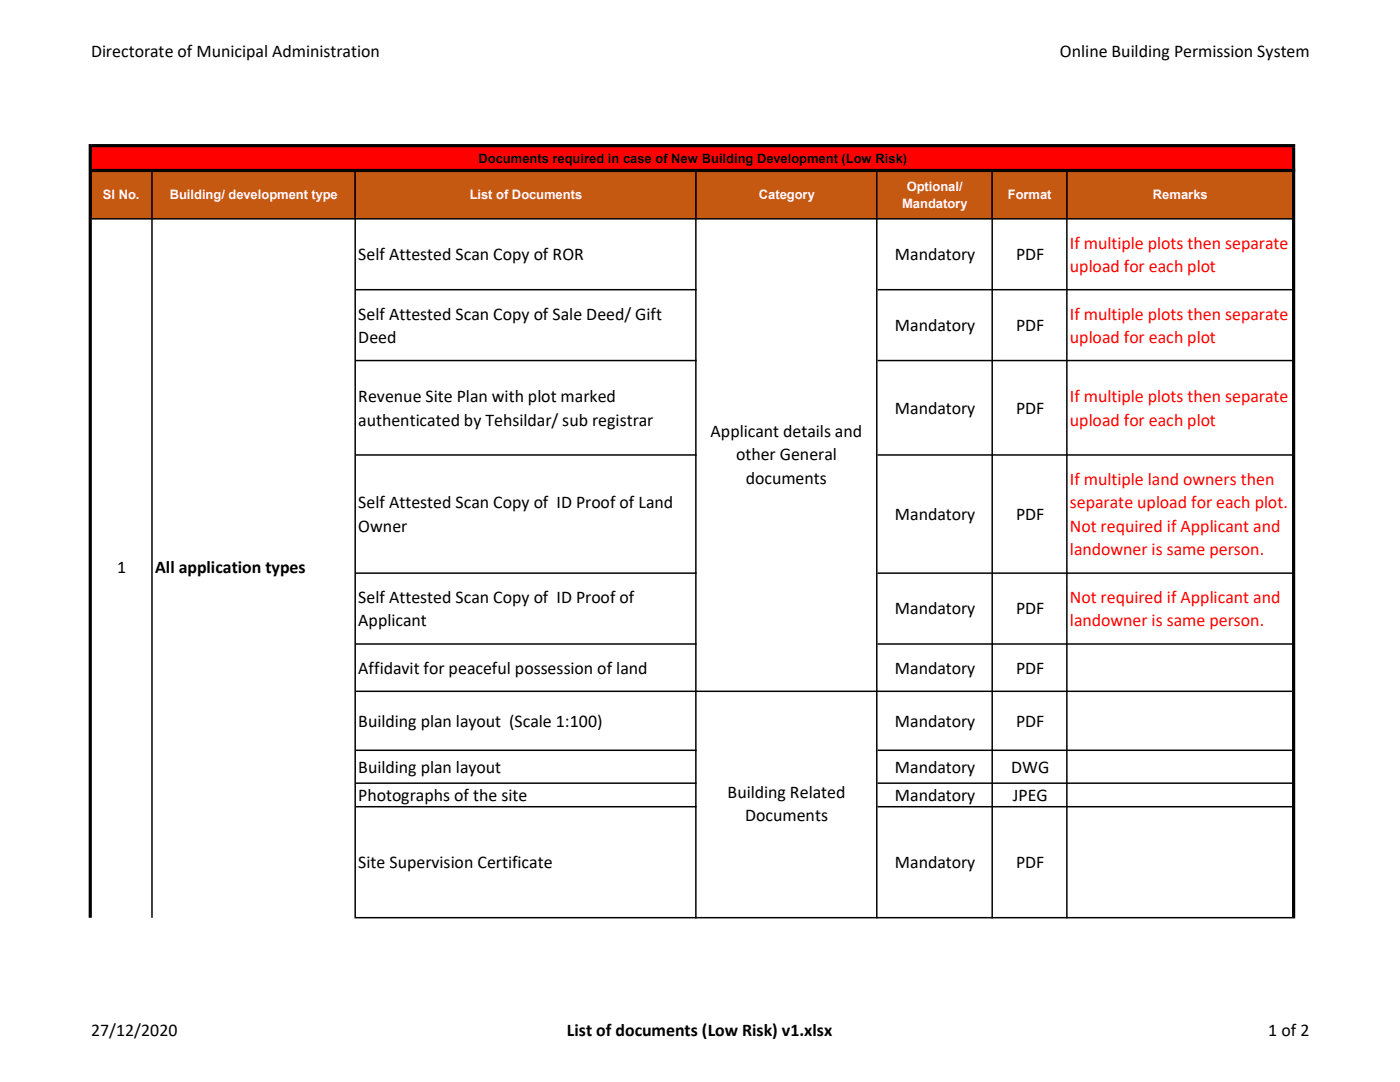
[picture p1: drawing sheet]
<svg xmlns="http://www.w3.org/2000/svg" width="279mm" height="216mm" viewBox="0 0 279 216" stroke-linecap="round" stroke-linejoin="round" font-family="sans-serif">
<defs><g id="words">
<g font-size="3.6">
<text x="18.2" y="11.4">Directorate of Municipal Administration</text>
<text x="211.5" y="11.4">Online Building Permission System</text>
<text x="71.5" y="51.9">Self Attested Scan Copy of ROR</text>
<text x="178.6" y="51.9">Mandatory</text>
<text x="202.8" y="51.9">PDF</text>
<text x="71.5" y="63.8">Self Attested Scan Copy of Sale Deed/ Gift</text>
<text x="71.5" y="68.5">Deed</text>
<text x="178.6" y="66">Mandatory</text>
<text x="202.8" y="66">PDF</text>
<text x="71.5" y="80.2">Revenue Site Plan with plot marked</text>
<text x="178.6" y="82.5">Mandatory</text>
<text x="202.8" y="82.5">PDF</text>
<text x="71.5" y="84.9">authenticated by Tehsildar/ sub registrar</text>
<text x="141.8" y="87.2">Applicant details and</text>
<text x="146.9" y="91.9">other General</text>
<text x="71.5" y="101.4">Self Attested Scan Copy of ID Proof of Land</text>
<text x="148.8" y="96.6">documents</text>
<text x="71.5" y="106.1">Owner</text>
<text x="178.6" y="103.8">Mandatory</text>
<text x="202.8" y="103.8">PDF</text>
<text x="23.4" y="114.4">1</text>
<text x="30.9" y="114.4">All application types</text>
<text x="71.5" y="120.3">Self Attested Scan Copy of ID Proof of</text>
<text x="71.5" y="125">Applicant</text>
<text x="178.6" y="122.6">Mandatory</text>
<text x="202.8" y="122.6">PDF</text>
<text x="71.5" y="134.5">Affidavit for peaceful possession of land</text>
<text x="178.6" y="134.4">Mandatory</text>
<text x="202.8" y="134.4">PDF</text>
<text x="71.5" y="145">Building plan layout (Scale 1:100)</text>
<text x="178.6" y="145">Mandatory</text>
<text x="202.8" y="145">PDF</text>
<text x="71.5" y="154.2">Building plan layout</text>
<text x="178.6" y="154.2">Mandatory</text>
<text x="201.8" y="154.2">DWG</text>
<text x="71.5" y="159.9">Photographs of the site</text>
<text x="145.2" y="159.2">Building Related</text>
<text x="178.6" y="159.8">Mandatory</text>
<text x="202.2" y="159.8">JPEG</text>
<text x="148.7" y="163.9">Documents</text>
<text x="71.5" y="173.3">Site Supervision Certificate</text>
<text x="178.6" y="173.2">Mandatory</text>
<text x="202.8" y="173.2">PDF</text>
<text x="18.2" y="206.7">27/12/2020</text>
<text x="113.1" y="206.7">List of documents (Low Risk) v1.xlsx</text>
<text x="253.1" y="206.7">1 of 2</text>
</g>
<g font-size="3.6" fill="#f00">
<text x="213.5" y="49.6">If multiple plots then separate</text>
<text x="213.5" y="54.3">upload for each plot</text>
<text x="213.5" y="63.8">If multiple plots then separate</text>
<text x="213.5" y="68.5">upload for each plot</text>
<text x="213.5" y="80.2">If multiple plots then separate</text>
<text x="213.5" y="84.9">upload for each plot</text>
<text x="213.5" y="96.7">If multiple land owners then</text>
<text x="213.5" y="101.4">separate upload for each plot.</text>
<text x="213.5" y="106.1">Not required if Applicant and</text>
<text x="213.5" y="110.8">landowner is same person.</text>
<text x="213.5" y="120.3">Not required if Applicant and</text>
<text x="213.5" y="125">landowner is same person.</text>
</g>
<text font-size="2.6" x="95.5" y="32.5">Documents required in case of New Building Development (Low Risk)</text>
<g font-size="2.6" fill="#fff">
<text x="20.5" y="39.8">Sl No.</text>
<text x="33.9" y="39.8">Building/ development type</text>
<text x="93.7" y="39.8">List of Documents</text>
<text x="151.5" y="39.8">Category</text>
<text x="180" y="41.5">Mandatory</text>
<text x="181" y="38.1">Optional/</text>
<text x="201.1" y="39.8">Format</text>
<text x="230.1" y="39.8">Remarks</text>
</g>
</g></defs>
<path d="M18.2 29.2h240v4.8h-240z" fill="#f00"/>
<path d="M18.2 34h240v9.7h-240z" fill="#c65911"/>
<g fill="#000">
<path d="M18.3 33.7h240.2v.6h-240.2zM18.3 43.5h239.6v.3h-239.6zM175.1 57.7h82.8v.3h-82.8zM175.1 71.8h82.8v.3h-82.8zM175.1 90.6h82.8v.3h-82.8zM175.1 114.2h82.8v.3h-82.8zM175.1 128.4h82.8v.3h-82.8zM71 137.8h186.9v.3h-186.9zM175.1 149.6h82.8v.3h-82.8zM175.1 156.1h82.8v.3h-82.8zM175.1 160.8h82.8v.3h-82.8zM71 183h186.9v.3h-186.9z" fill-rule="evenodd"/>
<path d="M70.7 34.3h.3v149h-.3zM138.7 34.3h.3v149h-.3zM174.8 34.3h.3v149h-.3zM197.9 34.3h.3v149h-.3zM212.8 34.3h.3v149h-.3zM18.3 28.7h240.2v.7h-240.2z" fill-rule="evenodd"/>
<path d="M71 57.7h68v.3h-68zM71 71.8h68v.3h-68zM71 90.6h68v.3h-68zM71 114.2h68v.3h-68zM71 128.4h68v.3h-68zM71 149.6h68v.3h-68zM71 156.1h68v.3h-68zM71 160.8h68v.3h-68zM17.7 28.7h.6v154.4h-.6zM257.9 29.4h.6v153.9h-.6zM30.2 34.3h.3v148.8h-.3z" fill-rule="evenodd"/>
</g>
<use href="#words"/>
</svg>
